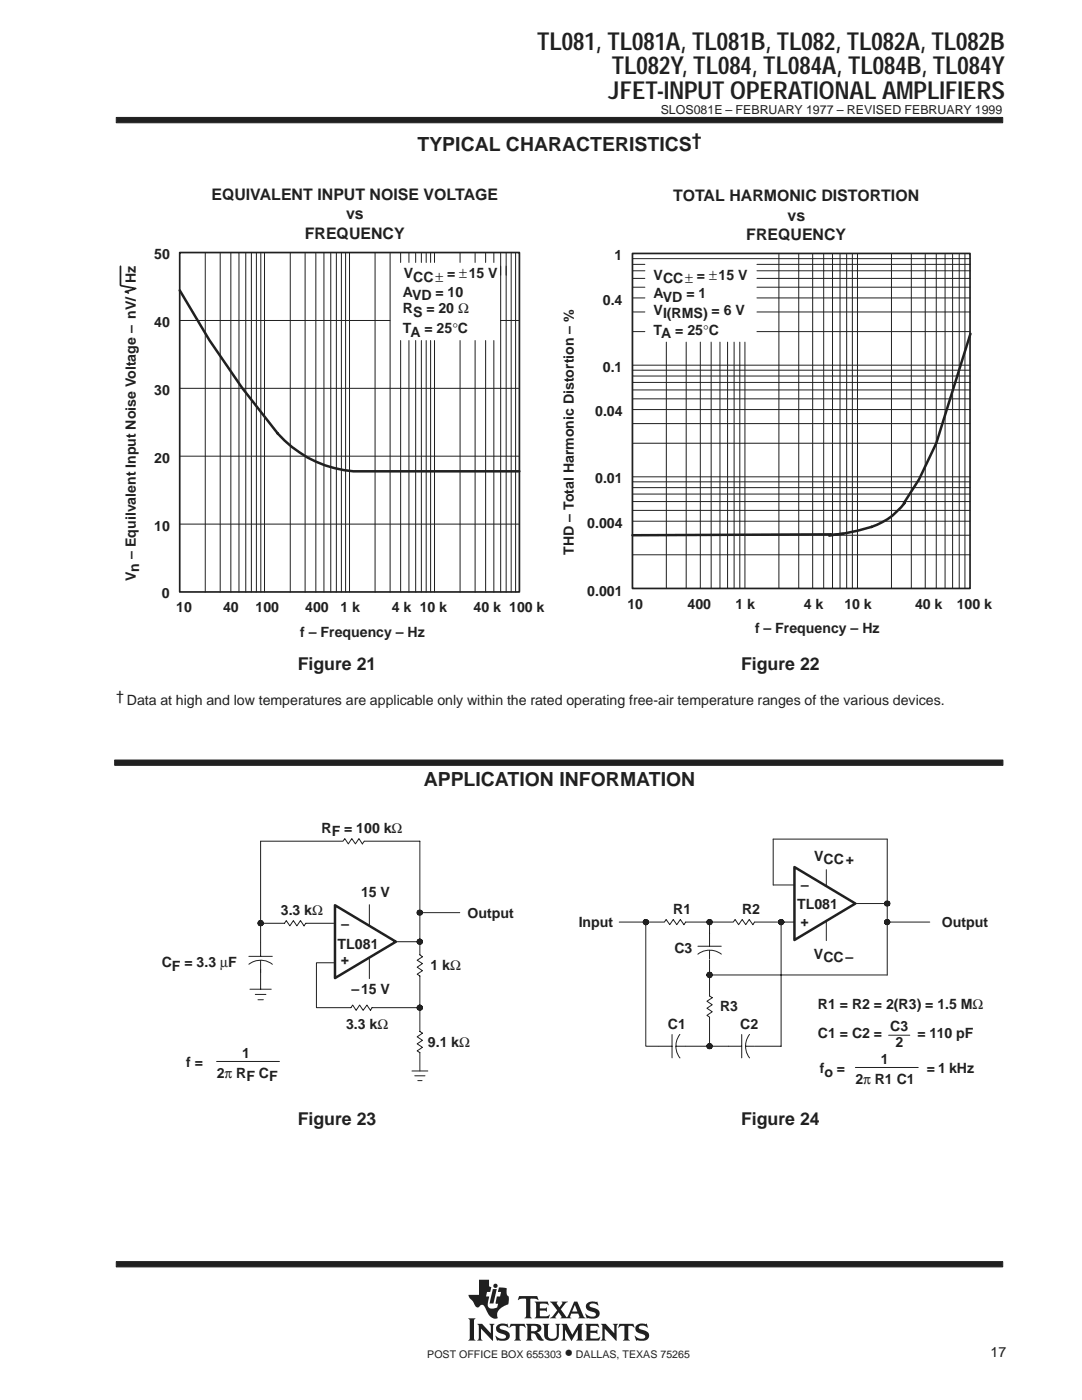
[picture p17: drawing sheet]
<svg xmlns="http://www.w3.org/2000/svg" width="216mm" height="279mm" viewBox="0 0 216 279" stroke-linecap="round" stroke-linejoin="round" font-family="sans-serif">
<defs><g id="words">
<g font-size="4.9" fill="#231f20">
<text x="107.2" y="9.9">TL081, TL081A, TL081B, TL082, TL082A, TL082B</text>
<text x="122.1" y="14.8">TL082Y, TL084, TL084A, TL084B, TL084Y</text>
<text x="121.4" y="19.7">JFET-INPUT OPERATIONAL AMPLIFIERS</text>
</g>
<g font-size="3.9" fill="#231f20">
<text x="83.3" y="30.2">TYPICAL CHARACTERISTICS</text>
<text x="84.5" y="156.9">APPLICATION INFORMATION</text>
</g>
<g font-size="3.5" fill="#231f20">
<text x="138" y="29.2">†</text>
<text x="59.4" y="133.6">Figure 21</text>
<text x="147.9" y="133.6">Figure 22</text>
<text x="59.4" y="224.5">Figure 23</text>
<text x="147.9" y="224.5">Figure 24</text>
<text x="112.7" y="271">•</text>
</g>
<g font-size="3.2" fill="#231f20">
<text x="42.2" y="39.9">EQUIVALENT INPUT NOISE VOLTAGE</text>
<text x="134.3" y="40.2">TOTAL HARMONIC DISTORTION</text>
<text x="60.8" y="47.6">FREQUENCY</text>
<text x="69.1" y="43.8">vs</text>
<text x="148.9" y="47.9">FREQUENCY</text>
<text x="157.2" y="44">vs</text>
</g>
<g font-size="2.8" fill="#231f20">
<text x="30.8" y="51.7">50</text>
<text x="122.6" y="51.9">1</text>
<text x="27.1" y="56.5" transform="rotate(-90 27.1 56.5)">Hz</text>
<text x="80.4" y="59.2">AVD = 10</text>
<text x="80.6" y="55.5">VCC± = ±15 V</text>
<text x="130.4" y="55.8">VCC± = ±15 V</text>
<text x="130.4" y="59.5">AVD = 1</text>
<text x="30.8" y="65.2">40</text>
<text x="80.4" y="62.5">RS = 20 Ω</text>
<text x="120.3" y="60.8">0.4</text>
<text x="130.4" y="62.8">VI(RMS) = 6 V</text>
<text x="80.4" y="66.5">TA = 25°C</text>
<text x="130.4" y="66.8">TA = 25°C</text>
<text x="120.3" y="74.2">0.1</text>
<text x="30.8" y="78.8">30</text>
<text x="118.8" y="83.1">0.04</text>
<text x="30.8" y="92.3">20</text>
<text x="118.8" y="96.5">0.01</text>
<text x="30.8" y="105.9">10</text>
<text x="117.2" y="105.3">0.004</text>
<text x="114.5" y="110.7" transform="rotate(-90 114.5 110.7)">THD – Total Harmonic Distortion – %</text>
<text x="27.1" y="116" transform="rotate(-90 27.1 116)">Vn – Equilvalent Input Noise Voltage – nV/</text>
<text x="32.3" y="119.4">0</text>
<text x="117.2" y="118.9">0.001</text>
<text x="35.2" y="122.2">10</text>
<text x="44.5" y="122.2">40</text>
<text x="51" y="122.2">100</text>
<text x="60.9" y="122.2">400</text>
<text x="68" y="122.2">1 k</text>
<text x="78.2" y="122.2">4 k 10 k</text>
<text x="94.5" y="122.2">40 k 100 k</text>
<text x="125.2" y="121.5">10</text>
<text x="137.2" y="121.5">400</text>
<text x="146.8" y="121.5">1 k</text>
<text x="160.4" y="121.5">4 k</text>
<text x="168.5" y="121.5">10 k</text>
<text x="182.6" y="121.5">40 k</text>
<text x="190.9" y="121.5">100 k</text>
<text x="59.9" y="127">f – Frequency – Hz</text>
<text x="150.7" y="126.3">f – Frequency – Hz</text>
<text x="23.2" y="140">† Data at high and low temperatures are applicable only within the rated operating free-air temperature ranges of the various devices.</text>
<text x="64.2" y="166.2">RF = 100 kΩ</text>
<text x="162.5" y="171.8">VCC+</text>
<text x="72" y="179">15 V</text>
<text x="161.4" y="176.1" transform="rotate(-180 161.4 176.1)">–</text>
<text x="56" y="182.6">3.3 kΩ</text>
<text x="69.7" y="183.7" transform="rotate(-180 69.7 183.7)">–</text>
<text x="93.3" y="183.1">Output</text>
<text x="115.5" y="185">Input</text>
<text x="134.3" y="182.4">R1</text>
<text x="148.1" y="182.4">R2</text>
<text x="159.1" y="181.3">TL081</text>
<text x="161.4" y="183.5" transform="rotate(-180 161.4 183.5)">+</text>
<text x="188" y="185">Output</text>
<text x="67.4" y="189.5">TL081</text>
<text x="69.7" y="191.1" transform="rotate(-180 69.7 191.1)">+</text>
<text x="134.6" y="190.3">C3</text>
<text x="162.4" y="191.3">VCC–</text>
<text x="32.3" y="193.1">CF = 3.3 µF</text>
<text x="85.9" y="193.7">1 kΩ</text>
<text x="70.1" y="198.4">–15 V</text>
<text x="143.7" y="201.9">R3</text>
<text x="163.2" y="201.3">R1 = R2 = 2(R3) = 1.5 MΩ</text>
<text x="69.1" y="205.3">3.3 kΩ</text>
<text x="85.4" y="209">9.1 kΩ</text>
<text x="133.3" y="205.3">C1</text>
<text x="147.7" y="205.3">C2</text>
<text x="163.2" y="207.1">C1 = C2 =</text>
<text x="177.6" y="205.8">C3</text>
<text x="178.7" y="209">2</text>
<text x="183.1" y="207.1">= 110 pF</text>
<text x="37.2" y="213">f =</text>
<text x="43.2" y="215.1">2π RF CF</text>
<text x="48.3" y="211.1">1</text>
<text x="163.6" y="214.2">fo =</text>
<text x="175.8" y="212.3">1</text>
<text x="184.9" y="214.2">= 1 kHz</text>
<text x="170.7" y="216.3">2π R1 C1</text>
<text x="197.7" y="270.7">17</text>
</g>
<text font-size="2.5" fill="#231f20" x="131.8" y="22.7">SLOS081E – FEBRUARY 1977 – REVISED FEBRUARY 1999</text>
<g font-size="2.1" fill="#231f20">
<text x="85.3" y="271">POST OFFICE BOX 655303</text>
<text x="114.9" y="271">DALLAS, TEXAS 75265</text>
</g>
</g></defs>
<g fill="#231f20" stroke="#231f20" stroke-width=".2">
<path d="M23.2 23.4h176.9v1.1h-176.9z" fill-rule="evenodd"/>
<path d="M23.2 251.8h176.9v1h-176.9z" fill-rule="evenodd"/>
</g>
<g fill="#231f20">
<path d="M98.3 257.3h.8l-.6 2.8h-.8z"/>
<path d="M104.9 264.2h1.9a.9 .9 0 0 1 1 .3 .9 .9 0 0 1 0 1.2l-.7 .2 .5 .4 .9 1.2a1.2 1.2 0 0 1-1.6-1l-.3-.4h-.6v1l.3 .4h-1.4l.3-.5v-2.3z" fill-rule="evenodd"/>
<path d="M109.7 259.8h1.6l-.2 .3 .5 .8 .6-.8-.1-.3h1.2l-.4 .2-1 1.3 1.2 1.6 1.5-3.1h.6l1.2 2.9 .4 .4-1.4-.1a.22 .22 0 0 0 .2-.1 .22 .22 0 0 0 0-.3l-.2-.4h-1.4l-.2 .7 .2 .2h-2.2l.2-.3-.5-.9-.7 .9 .2 .3h-1.3l.6-.4 .9-1.2z" fill-rule="evenodd"/>
<path d="M127.1 264.4l.8-.3 .9 .2 .2-.2 .3 .8-.1 .1a1.2 1.2 0 0 0-1.7-.1 1.47 1.47 0 0 0 1.3 .7 1.03 1.03 0 0 1 .7 1.2 1.03 1.03 0 0 1-1.2 .8l-1.1-.1-.2 .1-.4-1 .9 .5h.9a.45 .45 0 0 0 .4-.5 .45 .45 0 0 0-.6-.3l-.2-.1a1.11 1.11 0 0 1-1.2-1.5z" fill-rule="evenodd"/>
<path d="M123.6 264.2h2.8l.2 .8-.6-.4h-.5l-.1 .1v2.4l.3 .4h-1.4l.3-.4v-2.4l-.1-.1h-.5l-.7 .4z" fill-rule="evenodd"/>
<path d="M116.7 264.2h2.6l.2 .8-.6-.4-1.1 .1v.9h1.1l.3-.3v.9l-.4-.2h-1v1l1.3 .1 .7-.3-.3 .7h-2.8l.3-.4v-2.5z" fill-rule="evenodd"/>
<path d="M119.9 264.2h1l1.7 1.9v-1.5l-.3-.4h1l-.3 .4v3l-2.3-2.4v2l.3 .3h-1.1l.3-.4v-2.5z" fill-rule="evenodd"/>
<path d="M112 264.2h1.1l1.1 2.2 1.2-2.2h1l-.3 .4v2.6l.3 .3h-1.4l.3-.4v-1.7l-1.3 2.2-1.3-2.3v1.8l.4 .4h-1.1l.3-.5v-2.3z" fill-rule="evenodd"/>
<path d="M99.3 264.4l.7-.2 1.1 .1 .1-.2 .3 .8-.6-.3h-.8a.41 .41 0 0 0-.4 .4 .41 .41 0 0 0 .5 .4 1.29 1.29 0 0 1 1.5 1.4 1.08 1.08 0 0 1-1.2 .8l-1.1-.1-.2 .1-.4-1 .8 .5 .5 .1 .6-.1 .3-.3a.72 .72 0 0 0-.9-.6 .99 .99 0 0 1-1-.6 .99 .99 0 0 1 .2-1.2z" fill-rule="evenodd"/>
<path d="M101.9 264.2h2.8l.2 .8-.7-.4h-.4l-.1 .1v2.4l.3 .4h-1.4l.3-.4v-2.4l-.1-.1h-.5l-.7 .4z" fill-rule="evenodd"/>
<path d="M108.3 264.2h1.3l-.3 .4v2a.65 .65 0 0 0 .7 .6l.6-.1 .4-.4 .1-2-.3-.5h1l-.3 .4v1.8a1.54 1.54 0 0 1-2.4 .9l-.5-.6v-2.1z" fill-rule="evenodd"/>
<path d="M95.2 264.2h1l1.7 1.9v-1.5l-.3-.4h1.1l-.3 .4v3l-2.4-2.4v1.9l.3 .4h-1.1l.3-.5v-2.3z" fill-rule="evenodd"/>
<path d="M93.4 263.1h1.5l-.3 .4v3.6l.3 .4h-1.5l.3-.4v-3.6z" fill-rule="evenodd"/>
<path d="M103.6 258.7h3.6l.2 .8-.4-.3h-1.2v3.6l.3 .3h-1.4l.2-.2 .1-.3v-3.2l-.1-.2h-.8l-.7 .3z" fill-rule="evenodd"/>
<path d="M106.7 259.8h2.6l.1 .7-.5-.3-1.2 .1v.8h1.1l.3-.2v.9l-.4-.2h-1v1l.2 .1h1.2l.5-.4 .1 .1-.2 .7h-2.8l.3-.5v-2.3z" fill-rule="evenodd"/>
<path d="M117.1 260.2a2.09 2.09 0 0 1 1.9-.3l.2-.2 .1 .9a1.22 1.22 0 0 0-1.7-.1 .82 .82 0 0 0 .9 .5 1.06 1.06 0 0 1 1.2 1.1 1.06 1.06 0 0 1-1.2 1.1l-1.2-.2-.2 .2-.3-1 .8 .5 .8 .1a.46 .46 0 0 0 .5-.5 .46 .46 0 0 0-.5-.5h-.2a1.11 1.11 0 0 1-1.2-1.6z" fill-rule="evenodd"/>
<path d="M95.6 255.4h2v1.3l.4 .2-.2 .9h-.6l-.2 .9h.6l-.3 1.3 .1 .7a.9 .9 0 0 0 1.2 .4l.6-.2 .2-.7-.5-.1 .2-1.4h.7l.2-.9h-.7l.3-.9 1.5 .2v1.1l.2 .4 .2 .1v.7a.81 .81 0 0 1-.6 1.1 2.73 2.73 0 0 0-1.7 1.7l.1 .8-.1 .1a1.81 1.81 0 0 1-2.1-1.5l-.3-.6a.7 .7 0 0 0-.6-.6 .7 .7 0 0 0-.7 .5 1.12 1.12 0 0 1-1.1-1.1l-.7-.8-.2-.6h2.1z" fill-rule="evenodd"/>
<circle cx="98.9" cy="256.6" r=".43"/>
</g>
<g fill="#fff">
<path d="M114.7 260.4l.5 1.3h-1z"/>
<path d="M106 264.6h.6a.56 .56 0 0 1 .6 .5 .56 .56 0 0 1-.6 .6h-.6z" fill-rule="evenodd"/>
</g>
<path d="M35.9 57.9l5.9 10 6.5 9.5 7.1 9.1a22.4 22.4 0 0 0 15.1 7.6h33.1M193.6 66.6l-6.8 21.9-3.4 7.1-3 4.8M165.8 106.6l-39.6 .2M180.6 100.3a14.4 14.4 0 0 1-9.5 5.6l-2.8 .6-2.8 .3 2.8-.3M66.8 180.7l12.2 7.2-12.2 7.3z" fill="none" stroke="#231f20" stroke-width=".5"/>
<path d="M24 53.1v3.8M24.2 57l2.9 .6M25.1 58.2l.5 .3M26.8 57.7l-1.8 .5M35.9 50.4h67.7v67.7h-67.7zM126.2 50.6h67.4v66.8h-67.4z" fill="none" stroke="#231f20" stroke-width=".34"/>
<g fill="none" stroke="#231f20" stroke-width=".2">
<path d="M41 50.4v67.7M43.9 50.4v67.7M46.1 50.4v67.7M47.7 50.4v67.7M49 50.4v67.7M50.2 50.4v67.7M51.2 50.4v67.7M52 50.4v67.7M52.8 50.4v67.7M57.9 50.4v67.7M60.9 50.4v67.7M63 50.4v67.7"/>
<path d="M64.6 50.4v67.7M66 50.4v67.7M67.1 50.4v67.7M68.1 50.4v67.7M69 50.4v67.7M69.7 50.4v67.7M74.8 50.4v67.7M77.8 50.4v67.7M79.9 50.4v2M81.6 50.4v2M82.9 50.4v2M84.1 50.4v2"/>
<path d="M85 50.4v2M85.9 50.4v2M86.7 50.4v2M91.8 50.4v2M94.8 50.4v2M96.9 50.4v2M98.5 50.4v2M99.9 50.4v67.7M101 50.4v67.7M102 50.4v67.7M102.9 50.4v67.7M126.2 57.3v60.1"/>
<path d="M126.2 59.5h2.5M126.2 57.3h2.5M126.2 55.6h2.5M126.2 54h2.5M126.2 52.8h2.5M126.2 51.6h67.4M151 59.5h42.6M151 57.3h42.6M151 55.6h42.6M151 54h42.6M151 52.8h42.6M155.4 50.6v66.8"/>
<path d="M159.4 50.6v66.8M162.2 50.6v66.8M164.4 50.6v66.8M166.1 50.6v66.8M167.6 50.6v66.8M168.9 50.6v66.8M170.1 50.6v66.8M171.1 50.6v66.8M177.9 50.6v66.8M181.8 50.6v66.8M184.6 50.6v66.8M186.8 50.6v66.8"/>
<path d="M188.6 50.6v66.8M190.1 50.6v66.8M191.4 50.6v66.8M192.5 50.6v66.8M35.9 77.5h67.7M35.9 64h41.9M79.9 68v50.1M81.6 68v50.1M82.9 68v50.1M84.1 68v50.1M85 68v50.1M85.9 68v50.1"/>
<path d="M86.7 68v50.1M91.8 68v50.1M94.8 68v50.1M96.9 68v50.1M98.5 68v50.1M99.9 64h3.7M126.2 79.6h67.4M126.2 77.8h67.4M126.2 76.3h67.4M126.2 75h67.4M126.2 73.9h67.4M126.2 72.9h67.4"/>
<path d="M126.2 66.2h2.5M126.2 62.3h2.5M133 68.3v49.1h60.6M136.9 68.3v49.1M139.7 68.3v49.1M141.9 68.3v49.1M143.7 68.3v49.1M145.2 68.3v49.1M146.5 68.3v49.1M147.6 68.3v49.1M148.6 68.3v49.1M151 66.2h42.6"/>
<path d="M151 62.3h42.6M35.9 91h67.7M126.2 98.6h67.4M126.2 97.3h67.4M126.2 96.2h67.4M126.2 95.2h67.4M126.2 88.5h67.4M126.2 84.5h67.4M126.2 81.7h67.4M35.9 104.6h67.7M126.2 110.7h67.4M126.2 106.8h67.4"/>
<path d="M126.2 104h67.4M126.2 101.9h67.4M126.2 100.1h67.4M49.9 197.4h4.2M50.9 198.5h2.2M51.5 184.3h5.3l.3-.6 .7 1.1 .7-1.1 .7 1.1 .8-1.1 .7 1.1 .3-.5h5.8M51.5 199.5h1M51.5 184.4h1M51.5 184.1h1M51.5 184.5h1M51.5 184h1M51.6 184.6h.8"/>
<path d="M51.6 183.8h.8M52 191.1v-23.2h16.4l.4-.5 .7 1 .7-1 .7 1 .7-1 .7 1 .4-.5h11.1v22.7l.5 .3-1.1 .7 1.1 .7-1.1 .7 1.1 .7-1.1 .7 .6 .4v11.1l.5 .3-1.1 .7 1.1 .7-1.1 .7 1.1 .7-1.1 .7 .6 .4v3.6M52 192.1v5.3M66.8 192.1h-3.7v9h6.9l.4-.5 .7 1 .7-1 .7 1 .7-1 .7 1 .3-.5h10.1M73.7 180.6v4.2M73.7 191.1v4.2M79 187.9h5.3M83.2 188.1h1.1M83.2 187.8h1.1M83.2 182.1h8.5M83.2 182.3h1.1M83.2 182h1.1"/>
<path d="M83.3 188.2h.9M83.3 187.7h.9M83.3 182.4h.9M83.3 181.9h.9M83.4 188.3h.7M83.4 187.5h.7M83.4 182.5h.7M83.4 181.8h.7M43.2 211.8h12.6M83.2 201.2h1.1M83.2 201h1.1M83.3 201.4h.9"/>
<path d="M83.3 200.9h.9M83.4 201.5h.7M83.4 200.7h.7"/>
<circle cx="52" cy="184.2" r=".52"/>
<circle cx="83.8" cy="182.1" r=".52"/>
<circle cx="83.8" cy="187.9" r=".52"/>
<circle cx="83.8" cy="201.1" r=".52"/>
</g>
<path d="M22.9 151.7h177.2v1h-177.2z" fill-rule="evenodd" fill="#231f20" stroke="#231f20" stroke-width=".2"/>
<path d="M49.7 188.3h4.6v5.1h-4.6z" fill-rule="evenodd" fill="#fff"/>
<g fill="none" stroke="#231f20" stroke-width=".2">
<path d="M158.5 176.6h-4.2v-9.1h22.7v27.1h-35.9M164.9 173.6v3.2M176.7 179.9h.7M49.7 192.4a3.8 3.8 0 0 1 4.7 0M49.7 190.9h4.6M52 188.2v2.7M52 191.7v2.4M123.6 184h9l.3-.5 .7 1 .7-1 .7 1 .8-1 .7 1 .3-.5h9.5l.4-.5 .7 1 .7-1 .7 1 .7-1 .7 1 .4-.5h7.9M128.3 184h1.1M128.4 184.2h1M128.4 183.9h1M128.4 184.3h.9"/>
<path d="M128.4 183.7h.9M128.5 184.4h.7M128.5 183.6h.7M128.9 184v24.8h4.2M141.1 184h1M141.1 194.7h1M141.1 194.4h1M141.1 184.2h1M141.1 183.9h1M141.1 194.8h.9M141.1 194.3h.9M141.1 184.3h.9"/>
<path d="M141.1 183.7h.9M141.2 195h.7M141.2 194.2h.7M141.2 184.4h.7M141.2 183.6h.7M141.6 189.3v9.5l.5 .3-1 .7 1 .7-1 .7 1 .7-1 .7 .5 .4v5.8M141.6 184v4.2M155.3 184.2h1.1M155.3 183.9h1.1M155.4 184.3h.9M155.4 183.7h.9M155.5 184.4h.7"/>
<path d="M155.5 183.6h.7M155.9 184v24.8h-7.5M164.9 183.8v3.9M170.7 180.3h6.9M176.5 184h9M176.5 184.2h1.1M176.5 183.9h1.1M176.5 180.5h1.1M176.5 180.2h1.1M176.6 184.3h.9M176.6 183.7h.9M176.6 180.6h.9"/>
<path d="M176.6 180.1h.9M176.7 184.4h.7M176.7 183.6h.7M176.7 180.7h.7M82.2 213.7h3.2M82.8 214.7h2M83.4 215.7h.8M134.2 208.8h13.2M141.1 208.9h1M141.1 208.7h1M141.1 209h.9M141.1 208.5h.9"/>
<path d="M141.2 209.2h.7M141.2 208.4h.7M170.7 213h12.5M177.3 206.6h4.2"/>
<circle cx="128.9" cy="184" r=".52"/>
<circle cx="141.6" cy="194.6" r=".53"/>
<circle cx="141.6" cy="184" r=".52"/>
<circle cx="155.9" cy="184" r=".52"/>
<circle cx="177" cy="180.3" r=".52"/>
<circle cx="177" cy="184" r=".52"/>
<circle cx="141.6" cy="208.8" r=".52"/>
</g>
<path d="M158.5 173l12.2 7.3-12.2 7.3z" fill="none" stroke="#231f20" stroke-width=".5"/>
<path d="M139.2 186.4h4.8v5h-4.8z" fill-rule="evenodd" fill="#fff"/>
<path d="M139.3 188.8h4.6M141.6 186.3v2.5M141.6 189.6v1.8M143.9 190.4a3.9 3.9 0 0 0-4.7 0" fill="none" stroke="#231f20" stroke-width=".2"/>
<path d="M131.6 206.3h5.1v4.9h-5.1z" fill-rule="evenodd" fill="#fff"/>
<path d="M131.5 208.8h2.6M134.1 206.5v4.6M134.9 208.8h1.8M135.7 206.4a3.9 3.9 0 0 0 0 4.7" fill="none" stroke="#231f20" stroke-width=".2"/>
<path d="M145.5 206.3h5.1v4.9h-5.1z" fill-rule="evenodd" fill="#fff"/>
<path d="M145.4 208.8h2.6M148 206.5v4.6M148.8 208.8h1.8M149.6 206.4a3.9 3.9 0 0 0 0 4.7" fill="none" stroke="#231f20" stroke-width=".2"/>
<use href="#words"/>
</svg>
